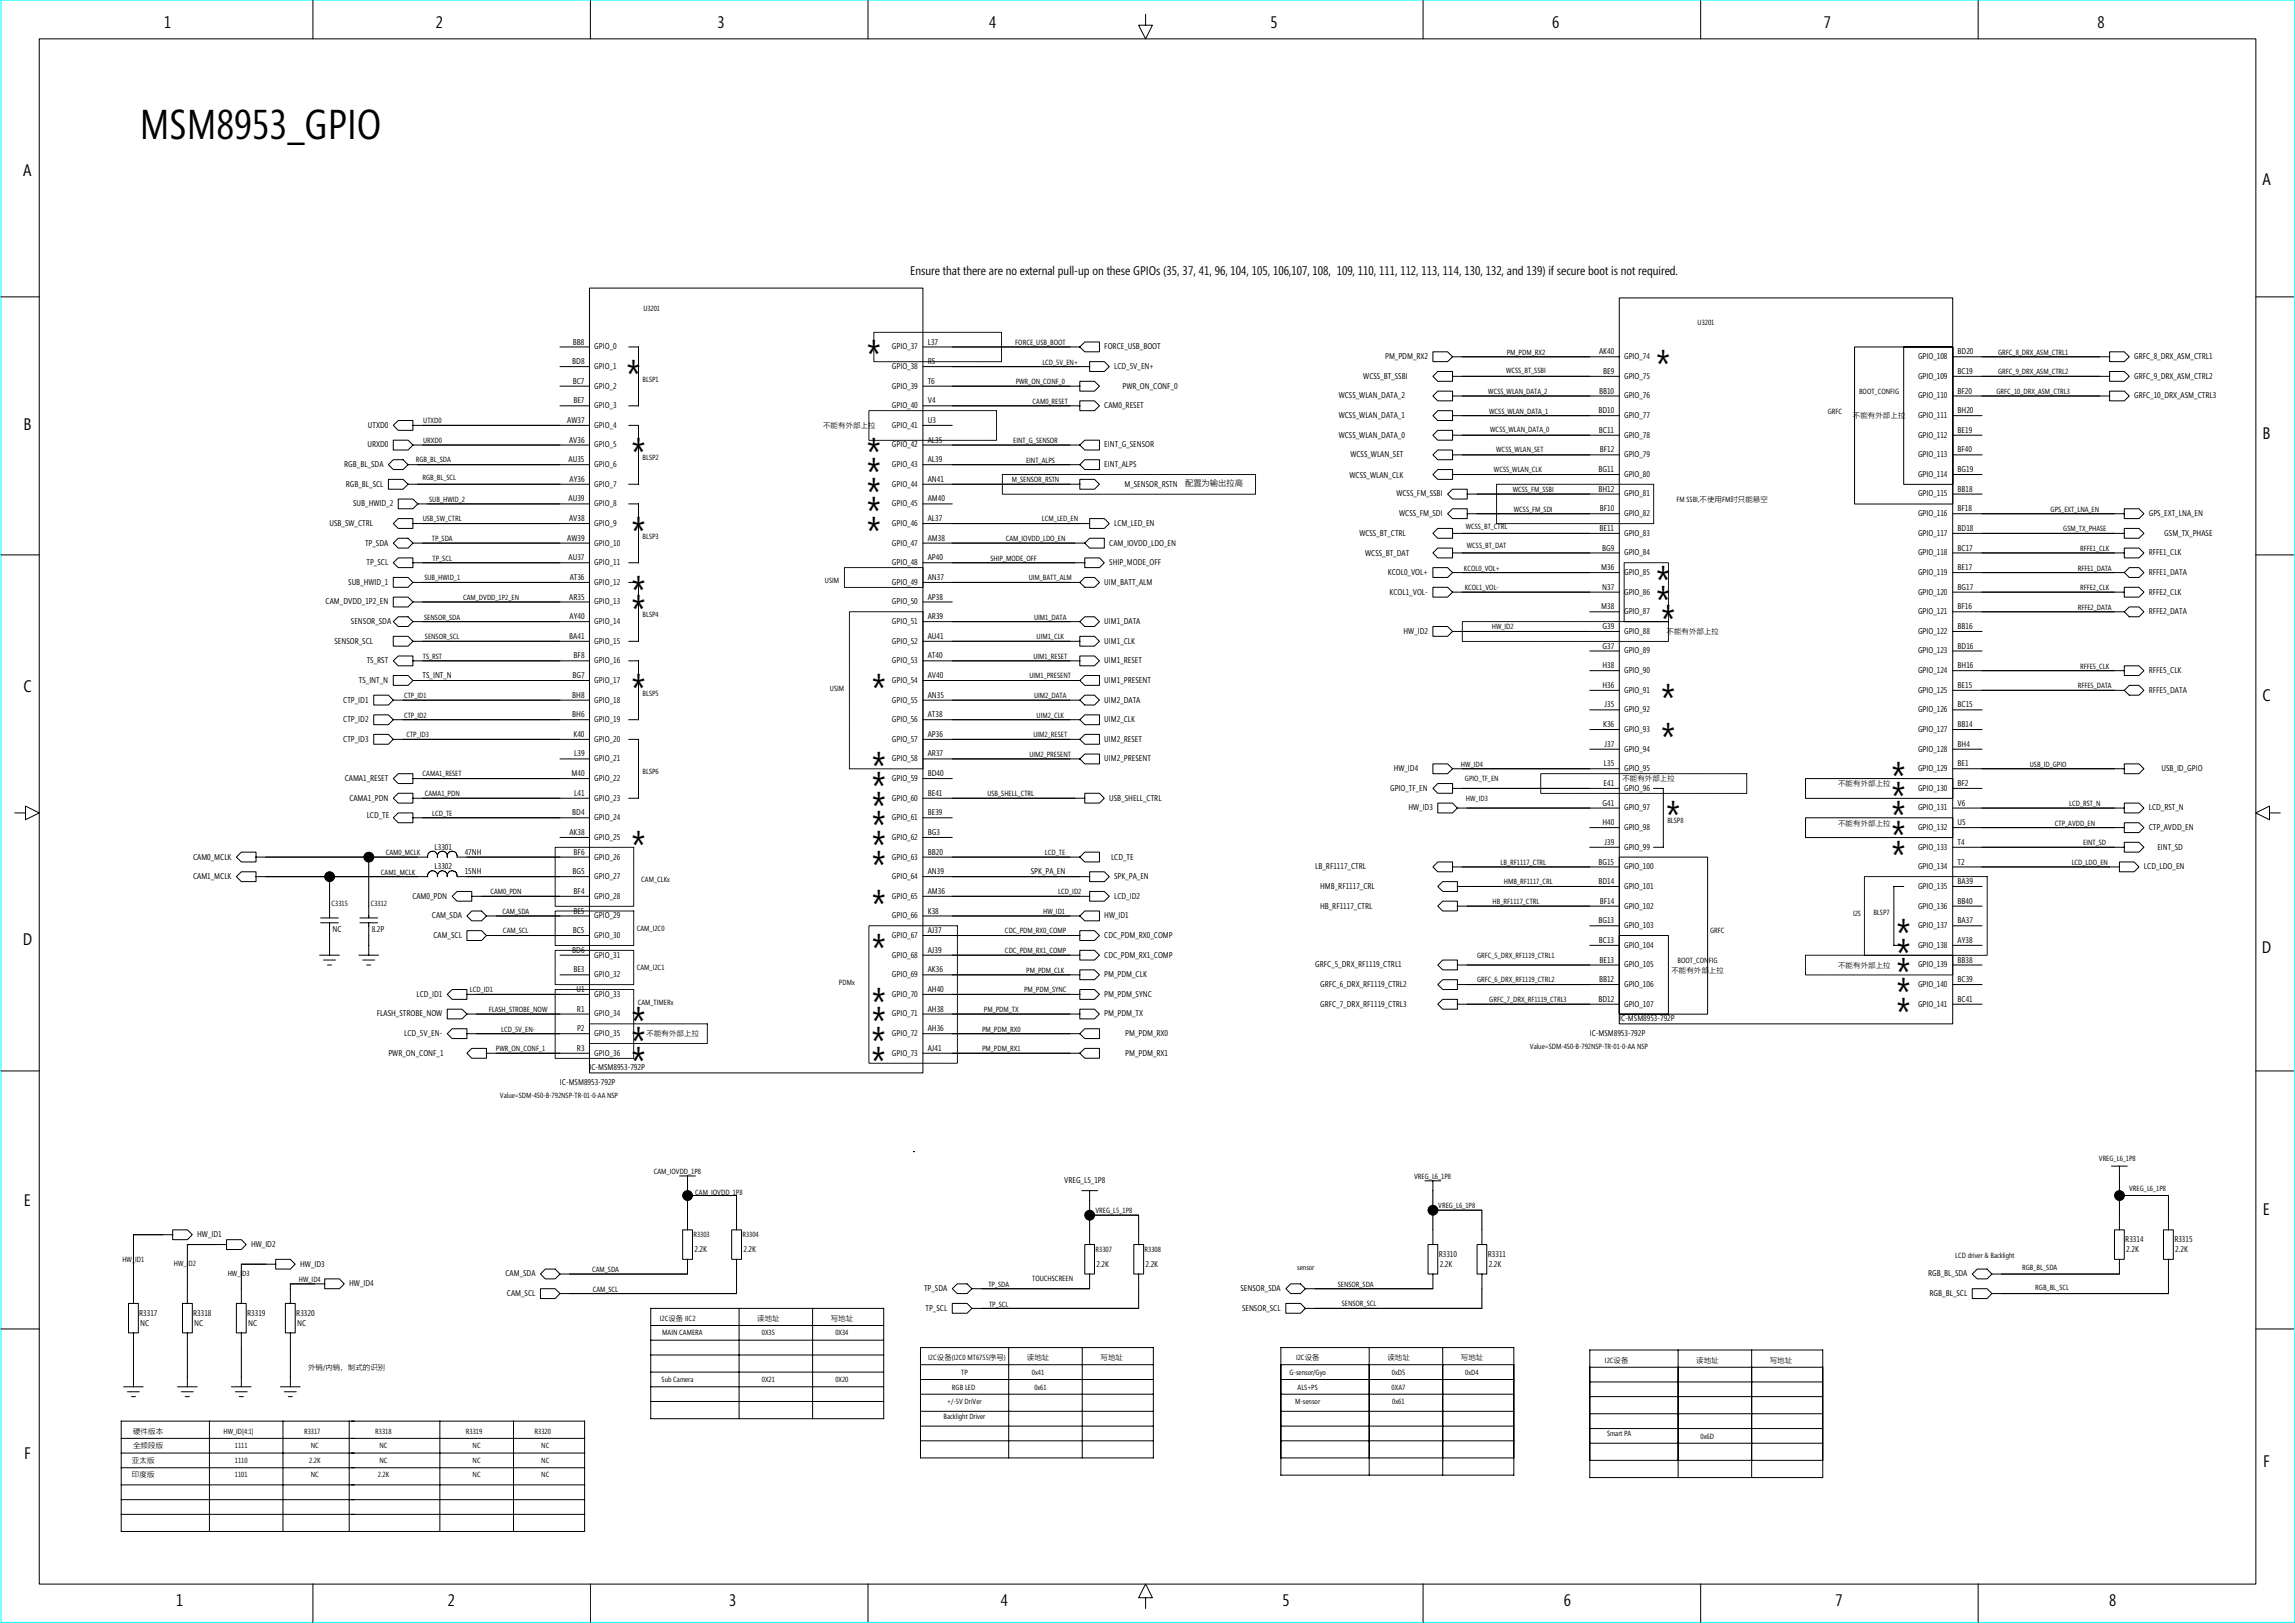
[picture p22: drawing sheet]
<svg xmlns="http://www.w3.org/2000/svg" width="420mm" height="297mm" viewBox="0 0 420 297" stroke-linecap="round" stroke-linejoin="round" font-family="sans-serif">
<defs><g id="words">
<g font-size="7.6">
<text x="25.6" y="25.4">MSM8953_GPIO</text>
<text x="114.6" y="71.2">*</text>
<text x="158.6" y="67.6">*</text>
<text x="303.1" y="69.4">*</text>
<text x="115.5" y="85.6">*</text>
<text x="158.6" y="85.6">*</text>
<text x="158.6" y="89.2">*</text>
<text x="158.6" y="92.7">*</text>
<text x="115.5" y="99.9">*</text>
<text x="158.6" y="96.3">*</text>
<text x="158.6" y="99.9">*</text>
<text x="115.5" y="110.7">*</text>
<text x="303.1" y="112.5">*</text>
<text x="303.1" y="108.9">*</text>
<text x="115.5" y="114.3">*</text>
<text x="304" y="116.1">*</text>
<text x="115.5" y="128.7">*</text>
<text x="159.5" y="128.7">*</text>
<text x="304" y="130.5">*</text>
<text x="304" y="137.6">*</text>
<text x="159.5" y="143">*</text>
<text x="159.5" y="146.6">*</text>
<text x="346.2" y="144.8">*</text>
<text x="346.2" y="148.4">*</text>
<text x="159.5" y="150.2">*</text>
<text x="159.5" y="153.8">*</text>
<text x="304.9" y="152">*</text>
<text x="346.2" y="152">*</text>
<text x="346.2" y="155.6">*</text>
<text x="115.5" y="157.4">*</text>
<text x="159.5" y="157.4">*</text>
<text x="159.5" y="161">*</text>
<text x="346.2" y="159.2">*</text>
<text x="159.5" y="168.1">*</text>
<text x="347.1" y="173.5">*</text>
<text x="159.5" y="176.2">*</text>
<text x="347.1" y="177.1">*</text>
<text x="347.1" y="180.7">*</text>
<text x="347.1" y="184.3">*</text>
<text x="115.5" y="189.7">*</text>
<text x="159.5" y="186.1">*</text>
<text x="159.5" y="189.7">*</text>
<text x="347.1" y="187.9">*</text>
<text x="115.5" y="193.3">*</text>
<text x="115.5" y="196.9">*</text>
<text x="159.5" y="193.3">*</text>
<text x="159.5" y="196.9">*</text>
</g>
<g font-size="3.1">
<text x="30.1" y="5.2">1</text>
<text x="79.8" y="5.2">2</text>
<text x="131.4" y="5.2">3</text>
<text x="181.1" y="5.2">4</text>
<text x="232.6" y="5.2">5</text>
<text x="284.1" y="5.2">6</text>
<text x="333.9" y="5.2">7</text>
<text x="384" y="5.2">8</text>
<text x="4.3" y="32.3">A</text>
<text x="414.2" y="33.9">A</text>
<text x="4.3" y="78.8">B</text>
<text x="414.2" y="80.4">B</text>
<text x="4.3" y="126.7">C</text>
<text x="414.2" y="128.4">C</text>
<text x="4.2" y="172.9">D</text>
<text x="414.1" y="174.5">D</text>
<text x="4.4" y="220.8">E</text>
<text x="414.3" y="222.4">E</text>
<text x="4.4" y="267">F</text>
<text x="414.3" y="268.6">F</text>
<text x="32.2" y="293.9">1</text>
<text x="82" y="293.9">2</text>
<text x="133.5" y="293.9">3</text>
<text x="183.2" y="293.9">4</text>
<text x="234.8" y="293.9">5</text>
<text x="286.3" y="293.9">6</text>
<text x="336" y="293.9">7</text>
<text x="386.1" y="293.9">8</text>
</g>
<text font-size="2.3" x="166.6" y="50.3">Ensure that there are no external pull-up on these GPIOs (35, 37, 41, 96, 104, 105, 106,107, 108, 109, 110, 111, 112, 113, 114, 130, 132, and 139) if secure boot is not required.</text>
<g font-size="1.5">
<text x="104.9" y="63.1">BB8</text>
<text x="108.8" y="63.9">GPIO_0</text>
<text x="163.3" y="63.9">GPIO_37</text>
<text x="169.9" y="63.1">L37</text>
<text x="202.2" y="63.9">FORCE_USB_BOOT</text>
<text x="253.6" y="65.7">PM_PDM_RX2</text>
<text x="292.7" y="64.9">AK40</text>
<text x="297.3" y="65.7">GPIO_74</text>
<text x="351.1" y="65.7">GPIO_108</text>
<text x="358.4" y="64.9">BD20</text>
<text x="390.7" y="65.7">GRFC_8_DRX_ASM_CTRL1</text>
<text x="104.8" y="66.7">BD8</text>
<text x="104.9" y="70.2">BC7</text>
<text x="108.8" y="71.1">GPIO_2</text>
<text x="108.8" y="67.5">GPIO_1</text>
<text x="163.3" y="71.1">GPIO_39</text>
<text x="163.3" y="67.5">GPIO_38</text>
<text x="169.9" y="70.2">T6</text>
<text x="169.9" y="66.7">R5</text>
<text x="204" y="67.5">LCD_5V_EN+</text>
<text x="205.5" y="71.1">PWR_ON_CONF_0</text>
<text x="249.6" y="69.3">WCSS_BT_SSBI</text>
<text x="293.5" y="68.4">BE9</text>
<text x="297.3" y="69.3">GPIO_75</text>
<text x="351.1" y="69.3">GPIO_109</text>
<text x="358.4" y="68.4">BC19</text>
<text x="390.7" y="69.3">GRFC_9_DRX_ASM_CTRL2</text>
<text x="103.9" y="77.4">AW37</text>
<text x="105" y="73.8">BE7</text>
<text x="108.8" y="74.7">GPIO_3</text>
<text x="163.3" y="74.7">GPIO_40</text>
<text x="169.9" y="77.4">U3</text>
<text x="169.9" y="73.8">V4</text>
<text x="202.2" y="74.7">CAM0_RESET</text>
<text x="245.1" y="76.5">WCSS_WLAN_DATA_1</text>
<text x="245.1" y="72.9">WCSS_WLAN_DATA_2</text>
<text x="292.6" y="75.6">BD10</text>
<text x="292.7" y="72">BB10</text>
<text x="297.3" y="76.5">GPIO_77</text>
<text x="297.3" y="72.9">GPIO_76</text>
<text x="351.1" y="76.5">GPIO_111</text>
<text x="351.1" y="72.9">GPIO_110</text>
<text x="358.4" y="72">BF20</text>
<text x="358.4" y="75.6">BH20</text>
<text x="390.7" y="72.9">GRFC_10_DRX_ASM_CTRL3</text>
<text x="67.3" y="81.9">URXD0</text>
<text x="67.4" y="78.3">UTXD0</text>
<text x="104.2" y="81">AV36</text>
<text x="108.8" y="78.3">GPIO_4</text>
<text x="108.8" y="81.9">GPIO_5</text>
<text x="163.3" y="81.9">GPIO_42</text>
<text x="163.3" y="78.3">GPIO_41</text>
<text x="169.9" y="81">AL35</text>
<text x="202.2" y="81.9">EINT_G_SENSOR</text>
<text x="245.1" y="80.1">WCSS_WLAN_DATA_0</text>
<text x="247.2" y="83.7">WCSS_WLAN_SET</text>
<text x="292.7" y="79.2">BC11</text>
<text x="292.9" y="82.8">BF12</text>
<text x="297.3" y="83.7">GPIO_79</text>
<text x="297.3" y="80.1">GPIO_78</text>
<text x="351.1" y="83.7">GPIO_113</text>
<text x="351.1" y="80.1">GPIO_112</text>
<text x="358.4" y="79.2">BE19</text>
<text x="358.4" y="82.8">BF40</text>
<text x="63" y="85.5">RGB_BL_SDA</text>
<text x="63.3" y="89.1">RGB_BL_SCL</text>
<text x="104.1" y="84.6">AU35</text>
<text x="104.3" y="88.2">AY36</text>
<text x="108.8" y="89.1">GPIO_7</text>
<text x="108.8" y="85.5">GPIO_6</text>
<text x="163.3" y="85.5">GPIO_43</text>
<text x="163.3" y="89.1">GPIO_44</text>
<text x="169.9" y="88.2">AN41</text>
<text x="169.9" y="84.6">AL39</text>
<text x="202.2" y="85.5">EINT_ALPS</text>
<text x="205.9" y="89.1">M_SENSOR_RSTN</text>
<text x="216.9" y="88.9">配置为输出拉高</text>
<text x="247.1" y="87.5">WCSS_WLAN_CLK</text>
<text x="292.6" y="90">BH12</text>
<text x="292.6" y="86.4">BG11</text>
<text x="297.3" y="87.3">GPIO_80</text>
<text x="351.1" y="87.3">GPIO_114</text>
<text x="358.4" y="86.4">BG19</text>
<text x="358.4" y="90">BB18</text>
<text x="64.7" y="92.7">SUB_HWID_2</text>
<text x="104.1" y="91.8">AU39</text>
<text x="104.2" y="95.4">AV38</text>
<text x="108.8" y="92.7">GPIO_8</text>
<text x="163.3" y="92.7">GPIO_45</text>
<text x="169.9" y="95.4">AL37</text>
<text x="169.9" y="91.8">AM40</text>
<text x="255.7" y="90.9">WCSS_FM_SSBI</text>
<text x="256.2" y="94.5">WCSS_FM_SDI</text>
<text x="292.9" y="93.6">BF10</text>
<text x="297.3" y="94.5">GPIO_82</text>
<text x="297.3" y="90.9">GPIO_81</text>
<text x="351.1" y="94.5">GPIO_116</text>
<text x="351.1" y="90.9">GPIO_115</text>
<text x="358.4" y="93.6">BF18</text>
<text x="393.4" y="94.5">GPS_EXT_LNA_EN</text>
<text x="60.3" y="96.3">USB_SW_CTRL</text>
<text x="66.8" y="99.8">TP_SDA</text>
<text x="103.9" y="99">AW39</text>
<text x="108.8" y="99.8">GPIO_10</text>
<text x="108.8" y="96.3">GPIO_9</text>
<text x="163.3" y="99.8">GPIO_47</text>
<text x="163.3" y="96.3">GPIO_46</text>
<text x="169.9" y="99">AM38</text>
<text x="203.1" y="99.8">CAM_IOVDD_LDO_EN</text>
<text x="204" y="96.3">LCM_LED_EN</text>
<text x="248.9" y="98.1">WCSS_BT_CTRL</text>
<text x="249.9" y="101.8">WCSS_BT_DAT</text>
<text x="292.8" y="97.2">BE11</text>
<text x="293.3" y="100.8">BG9</text>
<text x="297.3" y="101.6">GPIO_84</text>
<text x="297.3" y="98.1">GPIO_83</text>
<text x="351.1" y="101.6">GPIO_118</text>
<text x="351.1" y="98.1">GPIO_117</text>
<text x="358.4" y="97.2">BD18</text>
<text x="358.4" y="100.8">BC17</text>
<text x="393.4" y="101.6">RFFE1_CLK</text>
<text x="396.2" y="98.1">GSM_TX_PHASE</text>
<text x="63.8" y="107">SUB_HWID_1</text>
<text x="67.1" y="103.4">TP_SCL</text>
<text x="104.1" y="102.6">AU37</text>
<text x="104.3" y="106.2">AT36</text>
<text x="108.8" y="103.4">GPIO_11</text>
<text x="108.8" y="107">GPIO_12</text>
<text x="163.3" y="107">GPIO_49</text>
<text x="163.3" y="103.4">GPIO_48</text>
<text x="169.9" y="106.2">AN37</text>
<text x="169.9" y="102.6">AP40</text>
<text x="202.2" y="107">UIM_BATT_ALM</text>
<text x="203.1" y="103.4">SHIP_MODE_OFF</text>
<text x="254.1" y="105.2">KCOL0_VOL+</text>
<text x="293.1" y="104.4">M36</text>
<text x="293.3" y="107.9">N37</text>
<text x="297.3" y="105.2">GPIO_85</text>
<text x="351.1" y="105.2">GPIO_119</text>
<text x="358.4" y="104.4">BE17</text>
<text x="358.4" y="107.9">BG17</text>
<text x="393.4" y="105.2">RFFE1_DATA</text>
<text x="59.6" y="110.6">CAM_DVDD_1P2_EN</text>
<text x="104.2" y="109.7">AR35</text>
<text x="104.3" y="113.3">AY40</text>
<text x="108.8" y="110.6">GPIO_13</text>
<text x="163.3" y="110.6">GPIO_50</text>
<text x="169.9" y="109.7">AP38</text>
<text x="169.9" y="113.3">AR39</text>
<text x="254.4" y="108.8">KCOL1_VOL-</text>
<text x="293.1" y="111.5">M38</text>
<text x="297.3" y="112.4">GPIO_87</text>
<text x="297.3" y="108.8">GPIO_86</text>
<text x="351.1" y="112.4">GPIO_121</text>
<text x="351.1" y="108.8">GPIO_120</text>
<text x="358.4" y="111.5">BF16</text>
<text x="393.4" y="112.4">RFFE2_DATA</text>
<text x="393.4" y="108.8">RFFE2_CLK</text>
<text x="61.2" y="117.8">SENSOR_SCL</text>
<text x="64.3" y="114.2">SENSOR_SDA</text>
<text x="104.2" y="116.9">BA41</text>
<text x="108.8" y="114.2">GPIO_14</text>
<text x="108.8" y="117.8">GPIO_15</text>
<text x="163.3" y="117.8">GPIO_52</text>
<text x="163.3" y="114.2">GPIO_51</text>
<text x="169.9" y="116.9">AU41</text>
<text x="202.2" y="117.8">UIM1_CLK</text>
<text x="202.2" y="114.2">UIM1_DATA</text>
<text x="257" y="116">HW_ID2</text>
<text x="293.4" y="115.1">G39</text>
<text x="293.4" y="118.7">G37</text>
<text x="297.3" y="119.6">GPIO_89</text>
<text x="297.3" y="116">GPIO_88</text>
<text x="351.1" y="119.6">GPIO_123</text>
<text x="351.1" y="116">GPIO_122</text>
<text x="358.4" y="115.1">BB16</text>
<text x="358.4" y="118.7">BD16</text>
<text x="65.7" y="125">TS_INT_N</text>
<text x="67.2" y="121.4">TS_RST</text>
<text x="77.4" y="124.1">TS_INT_N</text>
<text x="104.8" y="124.1">BG7</text>
<text x="105" y="120.5">BF8</text>
<text x="108.8" y="125">GPIO_17</text>
<text x="108.8" y="121.4">GPIO_16</text>
<text x="163.3" y="125">GPIO_54</text>
<text x="163.3" y="121.4">GPIO_53</text>
<text x="169.9" y="124.1">AV40</text>
<text x="169.9" y="120.5">AT40</text>
<text x="202.2" y="121.4">UIM1_RESET</text>
<text x="202.2" y="125">UIM1_PRESENT</text>
<text x="293.4" y="122.3">H38</text>
<text x="293.4" y="125.9">H36</text>
<text x="297.3" y="123.2">GPIO_90</text>
<text x="351.1" y="123.2">GPIO_124</text>
<text x="358.4" y="122.3">BH16</text>
<text x="358.4" y="125.9">BE15</text>
<text x="393.4" y="123.2">RFFE5_CLK</text>
<text x="62.9" y="128.6">CTP_ID1</text>
<text x="104.8" y="131.3">BH6</text>
<text x="104.8" y="127.7">BH8</text>
<text x="108.8" y="128.6">GPIO_18</text>
<text x="163.3" y="128.6">GPIO_55</text>
<text x="169.9" y="127.7">AN35</text>
<text x="169.9" y="131.3">AT38</text>
<text x="202.2" y="128.6">UIM2_DATA</text>
<text x="293.8" y="129.5">J35</text>
<text x="297.3" y="130.4">GPIO_92</text>
<text x="297.3" y="126.8">GPIO_91</text>
<text x="351.1" y="130.4">GPIO_126</text>
<text x="351.1" y="126.8">GPIO_125</text>
<text x="358.4" y="129.5">BC15</text>
<text x="393.4" y="126.8">RFFE5_DATA</text>
<text x="62.9" y="132.2">CTP_ID2</text>
<text x="62.9" y="135.8">CTP_ID3</text>
<text x="105" y="134.9">K40</text>
<text x="108.8" y="135.8">GPIO_20</text>
<text x="108.8" y="132.2">GPIO_19</text>
<text x="163.3" y="135.8">GPIO_57</text>
<text x="163.3" y="132.2">GPIO_56</text>
<text x="169.9" y="134.9">AP36</text>
<text x="202.2" y="135.8">UIM2_RESET</text>
<text x="202.2" y="132.2">UIM2_CLK</text>
<text x="293.5" y="133.1">K36</text>
<text x="293.8" y="136.7">J37</text>
<text x="297.3" y="137.6">GPIO_94</text>
<text x="297.3" y="134">GPIO_93</text>
<text x="351.1" y="137.6">GPIO_128</text>
<text x="351.1" y="134">GPIO_127</text>
<text x="358.4" y="133.1">BB14</text>
<text x="358.4" y="136.7">BH4</text>
<text x="63.1" y="142.9">CAMA1_RESET</text>
<text x="104.6" y="142">M40</text>
<text x="105.1" y="138.5">L39</text>
<text x="108.8" y="142.9">GPIO_22</text>
<text x="108.8" y="139.3">GPIO_21</text>
<text x="163.3" y="142.9">GPIO_59</text>
<text x="163.3" y="139.3">GPIO_58</text>
<text x="169.9" y="142">BD40</text>
<text x="169.9" y="138.5">AR37</text>
<text x="202.2" y="139.3">UIM2_PRESENT</text>
<text x="255.2" y="141.1">HW_ID4</text>
<text x="293.6" y="143.8">E41</text>
<text x="293.6" y="140.3">L35</text>
<text x="297.3" y="141.1">GPIO_95</text>
<text x="351.1" y="141.1">GPIO_129</text>
<text x="358.4" y="140.3">BE1</text>
<text x="358.4" y="143.8">BF2</text>
<text x="395.7" y="141.1">USB_ID_GPIO</text>
<text x="64" y="146.5">CAMA1_PDN</text>
<text x="67.1" y="149.8">LCD_TE</text>
<text x="104.8" y="149.2">BD4</text>
<text x="105.1" y="145.6">L41</text>
<text x="108.8" y="146.5">GPIO_23</text>
<text x="163.3" y="146.5">GPIO_60</text>
<text x="169.9" y="149.2">BE39</text>
<text x="169.9" y="145.6">BE41</text>
<text x="203.1" y="146.5">USB_SHELL_CTRL</text>
<text x="254.5" y="144.7">GPIO_TF_EN</text>
<text x="257.8" y="148.3">HW_ID3</text>
<text x="293.4" y="147.4">G41</text>
<text x="297.3" y="148.3">GPIO_97</text>
<text x="297.3" y="144.7">GPIO_96</text>
<text x="351.1" y="148.3">GPIO_131</text>
<text x="351.1" y="144.7">GPIO_130</text>
<text x="358.4" y="147.4">V6</text>
<text x="393.4" y="148.3">LCD_RST_N</text>
<text x="79.6" y="155.5">L3301</text>
<text x="104.2" y="152.8">AK38</text>
<text x="108.8" y="153.7">GPIO_25</text>
<text x="108.8" y="150.1">GPIO_24</text>
<text x="163.3" y="153.7">GPIO_62</text>
<text x="163.3" y="150.1">GPIO_61</text>
<text x="169.9" y="152.8">BG3</text>
<text x="293.4" y="151">H40</text>
<text x="293.8" y="154.6">J39</text>
<text x="297.3" y="155.5">GPIO_99</text>
<text x="297.3" y="151.9">GPIO_98</text>
<text x="351.1" y="155.5">GPIO_133</text>
<text x="351.1" y="151.9">GPIO_132</text>
<text x="358.4" y="151">U5</text>
<text x="358.4" y="154.6">T4</text>
<text x="393.4" y="151.9">CTP_AVDD_EN</text>
<text x="395" y="155.5">EINT_SD</text>
<text x="35.3" y="157.3">CAM0_MCLK</text>
<text x="35.3" y="160.9">CAM1_MCLK</text>
<text x="79.6" y="159.1">L3302</text>
<text x="85.1" y="160">15NH</text>
<text x="85.1" y="156.4">47NH</text>
<text x="104.8" y="160">BG5</text>
<text x="105" y="156.4">BF6</text>
<text x="108.8" y="157.3">GPIO_26</text>
<text x="108.8" y="160.9">GPIO_27</text>
<text x="163.3" y="160.9">GPIO_64</text>
<text x="163.3" y="157.3">GPIO_63</text>
<text x="169.9" y="156.4">BB20</text>
<text x="169.9" y="160">AN39</text>
<text x="188.7" y="160">SPK_PA_EN</text>
<text x="203.4" y="157.3">LCD_TE</text>
<text x="204" y="160.9">SPK_PA_EN</text>
<text x="240.8" y="159.1">LB_RF1117_CTRL</text>
<text x="292.6" y="161.8">BD14</text>
<text x="292.6" y="158.2">BG15</text>
<text x="297.3" y="159.1">GPIO_100</text>
<text x="351.1" y="159.1">GPIO_134</text>
<text x="358.4" y="158.2">T2</text>
<text x="358.4" y="161.8">BA39</text>
<text x="392.5" y="159.1">LCD_LDO_EN</text>
<text x="75.5" y="164.5">CAM0_PDN</text>
<text x="105" y="167.2">BE5</text>
<text x="105" y="163.6">BF4</text>
<text x="108.8" y="164.5">GPIO_28</text>
<text x="163.3" y="164.5">GPIO_65</text>
<text x="169.9" y="163.6">AM36</text>
<text x="169.9" y="167.2">K38</text>
<text x="204" y="164.5">LCD_ID2</text>
<text x="241.7" y="162.7">HMB_RF1117_CRL</text>
<text x="241.7" y="166.3">HB_RF1117_CTRL</text>
<text x="292.9" y="165.4">BF14</text>
<text x="297.3" y="166.3">GPIO_102</text>
<text x="297.3" y="162.7">GPIO_101</text>
<text x="351.1" y="166.3">GPIO_136</text>
<text x="351.1" y="162.7">GPIO_135</text>
<text x="358.4" y="165.4">BB40</text>
<text x="60.9" y="170.6">NC</text>
<text x="68.1" y="170.6">8.2P</text>
<text x="79.1" y="168.1">CAM_SDA</text>
<text x="79.3" y="171.7">CAM_SCL</text>
<text x="104.9" y="170.8">BC5</text>
<text x="108.8" y="171.7">GPIO_30</text>
<text x="108.8" y="168.1">GPIO_29</text>
<text x="163.3" y="171.7">GPIO_67</text>
<text x="163.3" y="168.1">GPIO_66</text>
<text x="169.9" y="170.8">AJ37</text>
<text x="202.2" y="171.7">CDC_PDM_RX0_COMP</text>
<text x="202.2" y="168.1">HW_ID1</text>
<text x="292.6" y="169">BG13</text>
<text x="292.7" y="172.6">BC13</text>
<text x="297.3" y="173.5">GPIO_104</text>
<text x="297.3" y="169.9">GPIO_103</text>
<text x="351.1" y="173.5">GPIO_138</text>
<text x="351.1" y="169.9">GPIO_137</text>
<text x="358.4" y="169">BA37</text>
<text x="358.4" y="172.6">AY38</text>
<text x="104.8" y="174.4">BD6</text>
<text x="105" y="178">BE3</text>
<text x="108.8" y="178.9">GPIO_32</text>
<text x="108.8" y="175.3">GPIO_31</text>
<text x="163.3" y="178.9">GPIO_69</text>
<text x="163.3" y="175.3">GPIO_68</text>
<text x="169.9" y="178">AK36</text>
<text x="169.9" y="174.4">AJ39</text>
<text x="202.2" y="175.3">CDC_PDM_RX1_COMP</text>
<text x="202.2" y="178.9">PM_PDM_CLK</text>
<text x="240.8" y="177.1">GRFC_5_DRX_RF1119_CTRL1</text>
<text x="292.7" y="179.7">BB12</text>
<text x="292.8" y="176.2">BE13</text>
<text x="297.3" y="177.1">GPIO_105</text>
<text x="351.1" y="177.1">GPIO_139</text>
<text x="358.4" y="176.2">BB38</text>
<text x="358.4" y="179.7">BC39</text>
<text x="76.3" y="182.4">LCD_ID1</text>
<text x="105.5" y="181.5">U1</text>
<text x="105.6" y="185.1">R1</text>
<text x="108.8" y="182.4">GPIO_33</text>
<text x="163.3" y="182.4">GPIO_70</text>
<text x="169.9" y="185.1">AH38</text>
<text x="169.9" y="181.5">AH40</text>
<text x="202.2" y="182.4">PM_PDM_SYNC</text>
<text x="241.7" y="184.2">GRFC_7_DRX_RF1119_CTRL3</text>
<text x="241.7" y="180.6">GRFC_6_DRX_RF1119_CTRL2</text>
<text x="292.6" y="183.3">BD12</text>
<text x="297.3" y="184.2">GPIO_107</text>
<text x="297.3" y="180.6">GPIO_106</text>
<text x="351.1" y="184.2">GPIO_141</text>
<text x="351.1" y="180.6">GPIO_140</text>
<text x="358.4" y="183.3">BC41</text>
<text x="69" y="186">FLASH_STROBE_NOW</text>
<text x="74" y="189.6">LCD_5V_EN-</text>
<text x="105.7" y="188.7">P2</text>
<text x="108.8" y="189.6">GPIO_35</text>
<text x="108.8" y="186">GPIO_34</text>
<text x="163.3" y="186">GPIO_71</text>
<text x="163.3" y="189.6">GPIO_72</text>
<text x="169.9" y="188.7">AH36</text>
<text x="202.2" y="186">PM_PDM_TX</text>
<text x="206" y="189.6">PM_PDM_RX0</text>
<text x="291.1" y="189.6">IC-MSM8953-792P</text>
<text x="296.4" y="186.9">IC-MSM8953-792P</text>
<text x="71.1" y="193.2">PWR_ON_CONF_1</text>
<text x="105.6" y="192.3">R3</text>
<text x="107.9" y="195.9">IC-MSM8953-792P</text>
<text x="108.8" y="193.2">GPIO_36</text>
<text x="163.3" y="193.2">GPIO_73</text>
<text x="169.9" y="192.3">AJ41</text>
<text x="206" y="193.2">PM_PDM_RX1</text>
<text x="102.5" y="198.6">IC-MSM8953-792P</text>
<text x="194.8" y="216.6">VREG_L5_1P8</text>
<text x="36.1" y="226.4">HW_ID1</text>
<text x="389.1" y="227.3">R3314</text>
<text x="398.1" y="227.3">R3315</text>
<text x="46" y="228.2">HW_ID2</text>
<text x="55" y="231.8">HW_ID3</text>
<text x="92.5" y="233.6">CAM_SDA</text>
<text x="127.1" y="229.1">2.2K</text>
<text x="136.1" y="229.1">2.2K</text>
<text x="200.7" y="231.8">2.2K</text>
<text x="209.7" y="231.8">2.2K</text>
<text x="263.4" y="230">R3310</text>
<text x="263.6" y="231.8">2.2K</text>
<text x="272.4" y="230">R3311</text>
<text x="272.6" y="231.8">2.2K</text>
<text x="353" y="233.6">RGB_BL_SDA</text>
<text x="389.3" y="229.1">2.2K</text>
<text x="398.2" y="229.1">2.2K</text>
<text x="63.9" y="235.4">HW_ID4</text>
<text x="92.8" y="237.2">CAM_SCL</text>
<text x="169.2" y="236.3">TP_SDA</text>
<text x="169.4" y="239.9">TP_SCL</text>
<text x="227.1" y="236.3">SENSOR_SDA</text>
<text x="227.4" y="239.9">SENSOR_SCL</text>
<text x="353.3" y="237.2">RGB_BL_SCL</text>
<text x="25.5" y="240.8">R3317</text>
<text x="25.7" y="242.6">NC</text>
<text x="35.4" y="240.8">R3318</text>
<text x="35.5" y="242.6">NC</text>
<text x="45.3" y="240.8">R3319</text>
<text x="45.4" y="242.6">NC</text>
<text x="54.2" y="240.8">R3320</text>
<text x="54.4" y="242.6">NC</text>
</g>
<g font-size="1.4">
<text x="117.8" y="56.8">U3201</text>
<text x="310.8" y="59.5">U3201</text>
<text x="185.9" y="63.1">FORCE_USB_BOOT</text>
<text x="275.9" y="64.9">PM_PDM_RX2</text>
<text x="365.8" y="64.9">GRFC_8_DRX_ASM_CTRL1</text>
<text x="117.6" y="69.9">BLSP1</text>
<text x="186" y="70.3">PWR_ON_CONF_0</text>
<text x="190.8" y="66.7">LCD_5V_EN+</text>
<text x="275.7" y="68.3">WCSS_BT_SSBI</text>
<text x="365.8" y="68.5">GRFC_9_DRX_ASM_CTRL2</text>
<text x="77.5" y="77.5">UTXD0</text>
<text x="189" y="73.9">CAM0_RESET</text>
<text x="272.5" y="72.1">WCSS_WLAN_DATA_2</text>
<text x="272.6" y="75.7">WCSS_WLAN_DATA_1</text>
<text x="334.6" y="75.7">GRFC</text>
<text x="339.2" y="76.6">不能有外部上拉</text>
<text x="340.3" y="72.1">BOOT_CONFIG</text>
<text x="365.5" y="72.1">GRFC_10_DRX_ASM_CTRL3</text>
<text x="77.5" y="81.1">URXD0</text>
<text x="150.7" y="78.4">不能有外部上拉</text>
<text x="185.5" y="81.1">EINT_G_SENSOR</text>
<text x="272.8" y="79.1">WCSS_WLAN_DATA_0</text>
<text x="273.9" y="82.7">WCSS_WLAN_SET</text>
<text x="76.1" y="84.5">RGB_BL_SDA</text>
<text x="77.3" y="87.9">RGB_BL_SCL</text>
<text x="117.6" y="84.2">BLSP2</text>
<text x="185.2" y="88.2">M_SENSOR_RSTN</text>
<text x="187.8" y="84.7">EINT_ALPS</text>
<text x="273.5" y="86.5">WCSS_WLAN_CLK</text>
<text x="77.4" y="95.4">USB_SW_CTRL</text>
<text x="78.6" y="91.8">SUB_HWID_2</text>
<text x="190.8" y="95.4">LCM_LED_EN</text>
<text x="276.9" y="90">WCSS_FM_SSBI</text>
<text x="277.1" y="93.6">WCSS_FM_SDI</text>
<text x="306.9" y="91.8">FM SSBI,不使用FM时只能悬空</text>
<text x="375.4" y="93.6">GPS_EXT_LNA_EN</text>
<text x="79.1" y="99">TP_SDA</text>
<text x="117.6" y="98.6">BLSP3</text>
<text x="184.1" y="99">CAM_IOVDD_LDO_EN</text>
<text x="268.3" y="96.8">WCSS_BT_CTRL</text>
<text x="268.6" y="100.4">WCSS_BT_DAT</text>
<text x="377.7" y="97.2">GSM_TX_PHASE</text>
<text x="380.8" y="100.8">RFFE1_CLK</text>
<text x="77.7" y="106.2">SUB_HWID_1</text>
<text x="79.2" y="102.6">TP_SCL</text>
<text x="151" y="106.7">USIM</text>
<text x="181.3" y="102.6">SHIP_MODE_OFF</text>
<text x="188.3" y="106.2">UIM_BATT_ALM</text>
<text x="268" y="104.4">KCOL0_VOL+</text>
<text x="268.1" y="108">KCOL1_VOL-</text>
<text x="380.4" y="104.4">RFFE1_DATA</text>
<text x="380.8" y="108">RFFE2_CLK</text>
<text x="77.7" y="113.4">SENSOR_SDA</text>
<text x="84.8" y="109.8">CAM_DVDD_1P2_EN</text>
<text x="117.6" y="112.9">BLSP4</text>
<text x="189.3" y="113.4">UIM1_DATA</text>
<text x="380.4" y="111.6">RFFE2_DATA</text>
<text x="77.8" y="117">SENSOR_SCL</text>
<text x="189.8" y="117">UIM1_CLK</text>
<text x="273.1" y="115.2">HW_ID2</text>
<text x="305.1" y="116.1">不能有外部上拉</text>
<text x="77.4" y="120.6">TS_RST</text>
<text x="188.5" y="124.2">UIM1_PRESENT</text>
<text x="189.2" y="120.6">UIM1_RESET</text>
<text x="380.4" y="126">RFFE5_DATA</text>
<text x="380.8" y="122.4">RFFE5_CLK</text>
<text x="74" y="131.3">CTP_ID2</text>
<text x="74" y="127.8">CTP_ID1</text>
<text x="117.6" y="127.3">BLSP5</text>
<text x="151.9" y="126.4">USIM</text>
<text x="189.3" y="127.8">UIM2_DATA</text>
<text x="189.8" y="131.3">UIM2_CLK</text>
<text x="74.4" y="134.9">CTP_ID3</text>
<text x="189.2" y="134.9">UIM2_RESET</text>
<text x="77.4" y="142.1">CAMA1_RESET</text>
<text x="117.6" y="141.7">BLSP6</text>
<text x="188.5" y="138.5">UIM2_PRESENT</text>
<text x="267.5" y="140.3">HW_ID4</text>
<text x="268.2" y="143">GPIO_TF_EN</text>
<text x="297" y="143">不能有外部上拉</text>
<text x="336.5" y="143.9">不能有外部上拉</text>
<text x="371.6" y="140.3">USB_ID_GPIO</text>
<text x="77.8" y="145.7">CAMA1_PDN</text>
<text x="79.1" y="149.3">LCD_TE</text>
<text x="180.8" y="145.7">USB_SHELL_CTRL</text>
<text x="268.4" y="146.6">HW_ID3</text>
<text x="378.8" y="147.5">LCD_RST_N</text>
<text x="305.3" y="150.6">BLSP8</text>
<text x="336.5" y="151.1">不能有外部上拉</text>
<text x="376.2" y="151.1">CTP_AVDD_EN</text>
<text x="381.4" y="154.7">EINT_SD</text>
<text x="69.7" y="160.1">CAM1_MCLK</text>
<text x="70.6" y="156.5">CAM0_MCLK</text>
<text x="117.4" y="161.4">CAM_CLKx</text>
<text x="191.3" y="156.5">LCD_TE</text>
<text x="274.7" y="158.3">LB_RF1117_CTRL</text>
<text x="275.3" y="161.9">HMB_RF1117_CRL</text>
<text x="379.3" y="158.3">LCD_LDO_EN</text>
<text x="60.7" y="165.9">C3315</text>
<text x="67.9" y="165.9">C3312</text>
<text x="89.8" y="163.7">CAM0_PDN</text>
<text x="92" y="167.3">CAM_SDA</text>
<text x="191" y="167.3">HW_ID1</text>
<text x="193.7" y="163.7">LCD_ID2</text>
<text x="273.3" y="165.5">HB_RF1117_CTRL</text>
<text x="339.2" y="167.7">I2S</text>
<text x="343" y="167.5">BLSP7</text>
<text x="92.1" y="170.8">CAM_SCL</text>
<text x="116.6" y="170.4">CAM_I2C0</text>
<text x="184" y="170.8">CDC_PDM_RX0_COMP</text>
<text x="313.1" y="170.8">GRFC</text>
<text x="116.6" y="177.6">CAM_I2C1</text>
<text x="184" y="174.4">CDC_PDM_RX1_COMP</text>
<text x="187.9" y="178">PM_PDM_CLK</text>
<text x="270.4" y="175.3">GRFC_5_DRX_RF1119_CTRL1</text>
<text x="270.4" y="179.8">GRFC_6_DRX_RF1119_CTRL2</text>
<text x="306" y="178">不能有外部上拉</text>
<text x="307.1" y="176.2">BOOT_CONFIG</text>
<text x="336.5" y="177.1">不能有外部上拉</text>
<text x="86" y="181.6">LCD_ID1</text>
<text x="89.5" y="185.2">FLASH_STROBE_NOW</text>
<text x="116.8" y="183.9">CAM_TIMERx</text>
<text x="153.6" y="180.3">PDMx</text>
<text x="180.1" y="185.2">PM_PDM_TX</text>
<text x="187.5" y="181.6">PM_PDM_SYNC</text>
<text x="272.7" y="183.4">GRFC_7_DRX_RF1119_CTRL3</text>
<text x="91.7" y="188.8">LCD_5V_EN-</text>
<text x="118.4" y="189.7">不能有外部上拉</text>
<text x="179.8" y="188.8">PM_PDM_RX0</text>
<text x="90.8" y="192.4">PWR_ON_CONF_1</text>
<text x="179.8" y="192.4">PM_PDM_RX1</text>
<text x="280.1" y="192">Value=SDM-450-B-792NSP-TR-01-0-AA NSP</text>
<text x="91.5" y="201">Value=SDM-450-B-792NSP-TR-01-0-AA NSP</text>
<text x="119.7" y="214.8">CAM_IOVDD_1P8</text>
<text x="258.9" y="215.7">VREG_L6_1P8</text>
<text x="384.2" y="212.5">VREG_L6_1P8</text>
<text x="127.3" y="218.7">CAM_IOVDD_1P8</text>
<text x="263.3" y="221.1">VREG_L6_1P8</text>
<text x="389.8" y="217.9">VREG_L6_1P8</text>
<text x="126.9" y="226.4">R3303</text>
<text x="135.9" y="226.4">R3304</text>
<text x="200.5" y="222">VREG_L5_1P8</text>
<text x="22.4" y="231">HW_ID1</text>
<text x="31.8" y="231.7">HW_ID2</text>
<text x="41.7" y="233.5">HW_ID3</text>
<text x="108.4" y="232.9">CAM_SDA</text>
<text x="200.6" y="229.1">R3307</text>
<text x="209.5" y="229.1">R3308</text>
<text x="237.5" y="232.5">sensor</text>
<text x="357.9" y="230.2">LCD driver &amp; Backlight</text>
<text x="370.2" y="232.5">RGB_BL_SDA</text>
<text x="54.7" y="234.6">HW_ID4</text>
<text x="108.5" y="236.5">CAM_SCL</text>
<text x="180.9" y="235.6">TP_SDA</text>
<text x="181.1" y="239.2">TP_SCL</text>
<text x="189" y="234.5">TOUCHSCREEN</text>
<text x="244.9" y="235.6">SENSOR_SDA</text>
<text x="245.6" y="239.1">SENSOR_SCL</text>
<text x="372.6" y="236.1">RGB_BL_SCL</text>
<text x="120.8" y="241.8">I2C设备 IIC2</text>
<text x="121.3" y="244.4">MAIN CAMERA</text>
<text x="138.6" y="241.8">读地址</text>
<text x="139.5" y="244.4">0X35</text>
<text x="152.1" y="241.8">写地址</text>
<text x="152.9" y="244.4">0X34</text>
<text x="56.4" y="250.7">外销/内销，制式的识别</text>
<text x="169.9" y="248.9">I2C设备(I2C0 MT6755序号)</text>
<text x="176" y="251.6">TP</text>
<text x="188" y="249">读地址</text>
<text x="188.9" y="251.7">0x41</text>
<text x="201.5" y="248.9">写地址</text>
<text x="236.1" y="251.6">G-sensor/Gyo</text>
<text x="237.3" y="248.9">I2C设备</text>
<text x="254" y="249">读地址</text>
<text x="254.8" y="251.7">0xD5</text>
<text x="267.5" y="248.9">写地址</text>
<text x="268.3" y="251.7">0xD4</text>
<text x="293.8" y="249.4">I2C设备</text>
<text x="310.5" y="249.4">读地址</text>
<text x="324" y="249.4">写地址</text>
<text x="121.1" y="252.9">Sub Camera</text>
<text x="139.5" y="252.9">0X21</text>
<text x="152.9" y="252.9">0X20</text>
<text x="173.4" y="257">+/-5V DriVer</text>
<text x="174.3" y="254.3">RGB LED</text>
<text x="189.4" y="254.4">0x61</text>
<text x="237.1" y="257">M-sensor</text>
<text x="237.6" y="254.3">ALS+PS</text>
<text x="254.8" y="254.4">0XA7</text>
<text x="254.9" y="257">0x61</text>
<text x="24.4" y="262.4">硬件版本</text>
<text x="40.9" y="262.4">HW_ID[4:1]</text>
<text x="55.7" y="262.4">R3317</text>
<text x="68.7" y="262.4">R3318</text>
<text x="85.3" y="262.4">R3319</text>
<text x="97.9" y="262.4">R3320</text>
<text x="172.8" y="259.7">Backlight Driver</text>
<text x="294.2" y="262.9">Smart PA</text>
<text x="311.3" y="263.3">0x6D</text>
<text x="24.2" y="267.7">亚太版</text>
<text x="24.4" y="265">全频段版</text>
<text x="43" y="265">1111</text>
<text x="43" y="267.7">1110</text>
<text x="56.6" y="267.7">2.2K</text>
<text x="56.9" y="265">NC</text>
<text x="69.5" y="267.7">NC</text>
<text x="69.5" y="265">NC</text>
<text x="86.5" y="265">NC</text>
<text x="86.5" y="267.7">NC</text>
<text x="99.1" y="265">NC</text>
<text x="99.1" y="267.7">NC</text>
<text x="24.2" y="270.4">印度版</text>
<text x="43" y="270.4">1101</text>
<text x="56.9" y="270.4">NC</text>
<text x="69.2" y="270.4">2.2K</text>
<text x="86.5" y="270.4">NC</text>
<text x="99.1" y="270.4">NC</text>
</g>
</g></defs>
<path d="M.2 0h419.9v296.9h-419.9z" fill="none" stroke="#0ff" stroke-width=".18"/>
<g fill="none" stroke="#000" stroke-width=".18">
<path d="M7.2 7.1h405.8v282.8h-405.8zM57.3 .1v7M108.1 .1v7M158.9 .1v7M209.7 2.6v2h1.3l-1.3 2.5-1.2-2.5h1.2M260.5 .1v7M311.4 .1v7M362.2 .1v7M.2 54.3h7M107.9 52.7h61.1v143.7h-61.1zM296.4 54.5h61.1v132.9h-61.1zM413 54.3h7"/>
<path d="M72 77.9l.9-.9h2.7v1.8h-2.7zM75.6 77.9h32.3M102.5 74.3h5.4M102.5 70.7h5.4M102.5 67.1h5.4M102.5 63.5h5.4M115.1 77.9h1.8v10.7M115.1 63.5h1.8v10.8h-1.8M159.1 75.2h23.3v5.4h-23.3zM160 60.8h23.4v5.4h-23.4zM168.9 77.9h5.4M168.9 74.3h28.8"/>
<path d="M168.9 70.7h28.8M168.9 67.1h30.6M168.9 63.5h28.8M197.7 73.4h2.7l.9 .9-.9 .9h-2.7zM197.7 63.5l.9-.9h2.7v1.8h-2.7zM197.7 69.8h2.7l.9 .9-.9 .9h-2.7zM199.5 66.2h2.7l.9 .9-.9 .9h-2.7zM262.3 68.9l.9-.9h2.7v1.8h-2.7zM262.3 79.7l.9-.9h2.7v1.8h-2.7zM262.3 72.5l.9-.9h2.7v1.8h-2.7zM262.3 64.4h2.7l.9 .9-.9 .9h-2.7zM263.2 75.2h2.7v1.8h-2.7l-.9-.9z"/>
<path d="M265.9 65.3h30.6M265.9 68.9h30.6M265.9 72.5h30.6M265.9 79.7h30.6M265.9 76.1h30.6M339.5 63.5h18v28.7h-18zM348.5 63.5h9v25.1h-9zM357.5 65.3h28.7M357.5 68.9h28.7M357.5 72.5h28.7M357.5 79.7h5.4M357.5 76.1h5.4"/>
<path d="M386.2 64.4h2.7l.9 .9-.9 .9h-2.7zM386.2 68h2.7l.9 .9-.9 .9h-2.7zM386.2 71.6h2.7l.9 .9-.9 .9h-2.7zM71.1 87.7h2.7l.9 .9-.9 .9h-2.7zM72 80.6h2.7l.9 .8-.9 1h-2.7zM72 99.4l.9-.9h1.8l.9 .9-.9 .9h-1.8zM72 84.1h1.8l.9 .9-.9 .9h-1.8l-.9-.9zM72 95.8l.9-.9h2.7v1.8h-2.7zM72.9 91.3h2.7l.9 .9-.9 .9h-2.7zM74.7 88.6h33.2M74.7 85h33.2M75.6 99.4h32.3"/>
<path d="M75.6 95.8h32.3M75.6 81.4h32.3M76.5 92.2h31.4M115.1 92.2h1.8v10.8M115.1 88.6h1.8M168.9 99.4h29.7M168.9 95.8h30.6M168.9 92.2h5.4M168.9 88.6h28.8M168.9 81.4h28.8M168.9 85h28.8M197.7 81.4l.9-.8h2.7v1.8h-2.7z"/>
<path d="M197.7 85l.9-.9h2.7v1.8h-2.7zM197.7 87.7h2.7l.9 .9-.9 .9h-2.7zM198.6 99.4l.9-.9h2.7v1.8h-2.7zM199.5 94.9h2.7l.9 .9-.9 .9h-2.7zM262.3 83.2l.9-.8h2.7v1.7h-2.7zM263.2 85.9h2.7v1.8h-2.7l-.9-.9zM263.2 96.7h2.7v1.8h-2.7l-.9-.9zM265 90.4l.9-.9h2.7v1.8h-2.7zM265.9 86.8h30.6M265.9 83.2h30.6M265.9 97.6h30.6M265.9 93.1h2.7v1.8h-2.7l-.9-.9z"/>
<path d="M268.6 94h27.9M268.6 90.4h27.9M274 88.6h28.8v7.2h-28.8zM357.5 94h31.4M357.5 90.4h5.4M357.5 86.8h5.4M357.5 83.2h5.4M357.5 97.6h31.4M388.9 93.1h2.7l.9 .9-.9 .9h-2.7zM388.9 96.7h2.7l.9 .9-.9 .9h-2.7zM.2 101.6h7M72 103l.9-.9h2.7v1.8h-2.7z"/>
<path d="M72 113.8l.9-.9h1.8l.9 .9-.9 .9h-1.8zM72 116.5h2.7l.9 .9-.9 .9h-2.7zM72 105.7h2.7l.9 .9-.9 .9h-2.7zM72 109.3h2.7l.9 .9-.9 .9h-2.7zM75.6 117.4h32.3M75.6 113.8h32.3M75.6 110.2h32.3M75.6 106.6h32.3M75.6 103h32.3M115.1 117.4h1.8M115.1 106.6h1.8v10.8M115.1 103h1.8"/>
<path d="M154.6 103.9h14.4v3.6h-14.4zM155.5 112h13.5v28.7h-13.5zM168.9 117.4h28.8M168.9 113.8h28.8M168.9 110.2h5.4M168.9 106.6h28.8M168.9 103h29.7M197.7 106.6l.9-.9h1.8l.9 .9-.9 .9h-1.8zM197.7 116.5h2.7l.9 .9-.9 .9h-2.7zM197.7 113.8l.9-.9h1.8l.9 .9-.9 .9h-1.8zM198.6 102.1h2.7l.9 .9-.9 .9h-2.7zM262.3 107.5h2.7l.9 .9-.9 .9h-2.7z"/>
<path d="M262.3 103.9h2.7l.9 .9-.9 .9h-2.7zM262.3 101.2l.9-.9h2.7v1.8h-2.7zM262.3 114.7h2.7l.9 .9-.9 .9h-2.7zM265.9 108.4h30.6M265.9 104.8h30.6M265.9 115.6h30.6M265.9 101.2h30.6M267.7 113.8h37.7v3.6h-37.7zM291.1 119.1h5.4M291.1 112h5.4M297.3 103h8.1v10.8h-8.1zM357.5 108.4h31.4"/>
<path d="M357.5 104.8h31.4M357.5 119.1h5.4M357.5 115.6h5.4M357.5 112h31.4M357.5 101.2h31.4M388.9 112l.9-.9h1.8l.9 .9-.9 .9h-1.8zM388.9 107.5h2.7l.9 .9-.9 .9h-2.7zM388.9 100.3h2.7l.9 .9-.9 .9h-2.7zM389.8 103.9h1.8l.9 .9-.9 .9h-1.8l-.9-.9zM413 101.6h7M68.4 127.2h2.7l.9 .9-.9 .9h-2.7zM68.4 130.8h2.7l.9 .9-.9 .9h-2.7z"/>
<path d="M68.4 134.4h2.7l.9 .9-.9 .9h-2.7zM72 128.1h35.9M72 135.3h35.9M72 131.7h35.9M72 123.6h2.7l.9 .9-.9 .9h-2.7zM72 120.9l.9-.8h2.7v1.8h-2.7zM75.6 124.5h32.3M75.6 120.9h32.3M102.5 138.9h5.4M115.1 120.9h1.8v10.8h-1.8M115.1 135.3h1.8v10.8h-1.8M168.9 128.1h28.8"/>
<path d="M168.9 124.5h28.8M168.9 120.9h28.8M168.9 138.9h28.8M168.9 135.3h28.8M168.9 131.7h28.8M197.7 120.1h2.7l.9 .8-.9 1h-2.7zM197.7 128.1l.9-.9h1.8l.9 .9-.9 .9h-1.8zM197.7 138.9l.9-.9h2.7v1.8h-2.7zM197.7 135.3l.9-.9h2.7v1.8h-2.7zM197.7 131.7l.9-.9h2.7v1.8h-2.7zM198.6 123.6h2.7v1.8h-2.7l-.9-.9zM262.3 139.8h2.7l.9 .9-.9 .9h-2.7z"/>
<path d="M291.1 137.1h5.4M291.1 133.5h5.4M291.1 129.9h5.4M291.1 126.3h5.4M291.1 122.7h5.4M357.5 137.1h5.4M357.5 133.5h5.4M357.5 129.9h5.4M357.5 126.3h31.4M357.5 122.7h31.4M388.9 139.8h2.7l.9 .9-.9 .9h-2.7zM388.9 121.9h2.7l.9 .8-.9 .9h-2.7z"/>
<path d="M389.8 125.4h1.8l.9 .9-.9 .9h-1.8l-.9-.9zM2.7 148.8h2v-1.3l2.5 1.3-2.5 1.2v-1.2M44.2 156h2.7v1.8h-2.7l-.9-.9zM46.9 156.9h31.4M67.5 156.9v11.1M72 149.7l.9-.9h2.7v1.8h-2.7zM72 146.1l.9-.9h2.7v1.8h-2.7zM72 142.5l.9-.9h2.7v1.8h-2.7zM75.6 149.7h32.3M75.6 146.1h32.3M75.6 142.5h32.3M81.9 156.6a.91 .91 0 0 0-1-.8 .91 .91 0 0 0-.8 1.1 .92 .92 0 0 0-.9-1.1 .92 .92 0 0 0-.9 1.1"/>
<path d="M81.9 156.6v.3a.91 .91 0 0 1 .7-1.1 .91 .91 0 0 1 1.1 .8M83.7 156.6v.3h24.2M101.6 155.1h14.4v10.8h-14.4zM102.5 153.3h5.4M168.9 156.9h28.8M168.9 153.3h5.4M168.9 149.7h5.4M168.9 146.1h29.7M168.9 142.5h5.4M198.6 145.2h2.7l.9 .9-.9 .9h-2.7zM198.6 156h2.7v1.8h-2.7l-.9-.9zM199.5 159.6h2.7l.9 .8-.9 1h-2.7z"/>
<path d="M262.3 144.3l.9-.9h2.7v1.8h-2.7zM263.2 157.8h2.7v1.8h-2.7l-.9-.9zM263.2 147h2.7l.9 .9-.9 .9h-2.7zM265.9 144.3h30.6M265.9 158.7h30.6M265.9 140.7h30.6M266.8 147.9h29.7M282.1 141.6h37.7v3.6h-37.7zM291.1 155.1h5.4M291.1 151.5h5.4M296.4 156.9h16.2v28.7h-16.2zM302.7 144.3h1.8"/>
<path d="M304.5 144.3v10.8h-1.8M330.5 149.7h27v3.6h-27zM330.5 142.5h27v3.6h-27zM357.5 147.9h31.4M357.5 144.3h5.4M357.5 158.7h30.5M357.5 155.1h31.4M357.5 151.5h31.4M357.5 140.7h31.4M388 157.8h2.7l.9 .9-.9 .9h-2.7zM388.9 147h2.7l.9 .9-.9 .9h-2.7zM388.9 150.6h2.7l.9 .9-.9 .9h-2.7z"/>
<path d="M388.9 154.2h2.7l.9 .9-.9 .9h-2.7zM415.5 148.8v-1.3l-2.5 1.3 2.5 1.2v-1.2h2M43.3 160.4l.9-.8h2.7v1.8h-2.7zM46.9 160.4h31.4M58.5 174.8h3.6M58.7 168.9h3.2M58.7 168h3.2M59.2 175.7h2.2M60 176.6h.7M60.3 160.4v7.6M60.3 168.9v5.9M65.7 174.8h3.6"/>
<path d="M65.9 168.9h3.2M65.9 168h3.2M66.4 175.7h2.2M67.1 176.6h.8M67.5 168.9v5.9M81.9 160.2a.91 .91 0 0 0-1-.8 .91 .91 0 0 0-.8 1 .92 .92 0 0 0-.9-1 .92 .92 0 0 0-.9 1.1M81.9 160.2v.2a.91 .91 0 0 1 .7-1 .91 .91 0 0 1 1.1 .8M82.8 164l.9-.8h2.7v1.7h-2.7zM83.7 160.2v.2h24.2M85.5 170.3h2.7l.9 .9-.9 .9h-2.7zM86.3 164h21.6M86.4 166.7h1.8l.9 .9-.9 .9h-1.8l-.9-.9z"/>
<path d="M89 171.2h18.9M89 167.6h18.9M101.6 166.7h14.4v6.3h-14.4zM101.6 173.9h14.4v6.3h-14.4zM102.5 178.4h5.4M102.5 174.8h5.4M159.1 169.4h16.2v25.2h-16.2zM168.9 178.4h28.8M168.9 174.8h28.8M168.9 171.2h28.8M168.9 167.6h28.8M168.9 164h30.6"/>
<path d="M168.9 160.4h30.6M197.7 173.9h2.7l.9 .9-.9 .9h-2.7zM197.7 170.3h2.7l.9 .9-.9 .9h-2.7zM197.7 177.5h2.7l.9 .9-.9 .9h-2.7zM197.7 167.6l.9-.9h2.7v1.8h-2.7zM199.5 163.2h2.7l.9 .8-.9 .9h-2.7zM263.2 176.6l.9-.9h2.7v1.8h-2.7zM263.2 162.2l.9-.8h2.7v1.8h-2.7zM263.2 165.8l.9-.9h2.7v1.8h-2.7zM266.8 176.6h29.7M266.8 165.8h29.7M266.8 162.2h29.7"/>
<path d="M291.1 173h5.4M291.1 169.4h5.4M296.4 171.2h9v14.4h-9zM330.5 174.8h27v3.6h-27zM341.3 160.4h22.5v14.4h-22.5zM346.7 173h1.8M348.5 162.2h-1.8v10.8M357.5 176.6h5.4M357.5 173h5.4M357.5 169.4h5.4M357.5 165.8h5.4M357.5 162.2h5.4"/>
<path d="M.2 196h7M81.9 184.7h2.7l.9 .9-.9 .9h-2.7zM82.8 181.1h2.7v1.8h-2.7l-.9-.9zM82.8 188.3h2.7v1.8h-2.7l-.9-.9zM85.5 182h22.4M85.5 185.6h22.4M85.5 189.2h22.4M85.5 192.8l.9-.9h2.7v1.8h-2.7zM89 192.8h18.9M101.6 181.1h14.4v12.6h-14.4zM107.9 187.4h21.6v3.6h-21.6zM168.9 192.8h28.8"/>
<path d="M168.9 182h28.8M168.9 185.6h28.8M168.9 189.2h28.8M197.7 192.8l.9-.9h2.7v1.8h-2.7zM197.7 181.1h2.7l.9 .9-.9 .9h-2.7zM197.7 184.7h2.7l.9 .9-.9 .9h-2.7zM198.6 188.3h2.7v1.8h-2.7l-.9-.9zM263.2 183.8l.9-.9h2.7v1.8h-2.7zM263.2 180.2l.9-.9h2.7v1.8h-2.7zM266.8 183.8h29.7M266.8 180.2h29.7M357.5 183.8h5.4"/>
<path d="M357.5 180.2h5.4M413 196h7M124.4 215.2h2.9M125.8 218.8h9v6.3M125.9 215.2v9.9M167.2 210.8h.2zM198 217.9h2.9M199.5 217.9v9.9M260.9 216.1h2.9M262.3 216.1v11.7M386.6 213.4h2.9M388 218.8h9v6.3"/>
<path d="M388 213.4v11.7M23.5 238.5h1.8v5.4h-1.8zM24.4 226h7.2M24.4 226v12.6M31.6 225.1h2.7l.9 .9-.9 .9h-2.7zM33.4 238.5h1.8v5.4h-1.8zM41.5 226.9h2.7l.9 .9-.9 .9h-2.7zM41.5 227.8h-7.2v10.8M43.3 238.5h1.8v5.4h-1.8zM50.5 230.5h2.7l.8 .9-.8 .9h-2.7zM50.5 231.4h-6.3v7.2M52.2 238.5h1.8v5.4h-1.8z"/>
<path d="M59.4 234.1h2.7l.9 .9-.9 .9h-2.7zM59.5 235h-6.4l.1 3.6M98.9 235.9h2.7l.9 .8-.9 1h-2.7zM99.8 232.3h1.8l.9 .9-.9 .9h-1.8l-.9-.9zM119.1 239.5h42.7M119.1 239.4v20.3h42.7v-20.3M125 225.1h1.8v5.4h-1.8zM125.9 230.5v2.7h-23.4M134 225.1h1.8v5.4h-1.8zM134.8 230.5v6.3l-32.3-.1M135.3 239.4v20.3M148.8 239.4v20.3"/>
<path d="M174.3 235.9l.9-.9h1.8l.9 .9-.9 .8h-1.8zM174.3 238.5h2.7l.9 1-.9 .8h-2.7zM198.6 227.8h1.8v5.4h-1.8zM199.5 222.4h9v5.4M199.5 233.2v2.7h-21.6M207.6 227.8h1.8v5.4h-1.8zM208.5 233.2v6.3h-30.6M235.4 238.5h2.7l.9 1-.9 .8h-2.7zM236.3 235h1.8l.9 .9-.9 .8h-1.8l-.9-.8zM261.4 227.8h1.8v5.4h-1.8zM262.3 221.5h9v6.3M262.3 233.2v2.7h-23.3"/>
<path d="M270.4 227.8h1.8v5.4h-1.8zM271.3 233.2v6.3h-32.3M361.1 235.9h2.7l.9 .8-.9 1h-2.7zM362 232.3h1.8l.9 .9-.9 .9h-1.8l-.9-.9zM387.1 225.1h1.8v5.4h-1.8zM388 230.5v2.7h-23.4M396.1 225.1h1.8v5.4h-1.8zM397 230.5v6.2h-32.4M.2 243.2h7M22.6 253.8h3.6M23.3 254.7h2.2M24.1 255.6h.7"/>
<path d="M24.4 243.9v9.9M32.5 253.8h3.6M33.2 254.7h2.2M33.9 255.6h.8M34.3 243.9v9.9M42.4 253.8h3.6M43.1 254.7h2.2M43.8 255.6h.7M44.2 243.9v9.9M51.3 253.8h3.7M52.1 254.7h2.1M52.8 255.6h.7"/>
<path d="M53.2 243.9v9.9M119.1 253.8h42.7M119.1 242.6h42.7M119.1 245.3h42.7M119.1 248h42.7M119.1 251.1h42.7M119.1 256.5h42.7M168.5 249.8h42.6M168.5 252.5h42.6M168.5 255.2h42.6M168.5 258.3h42.6M168.5 246.6h42.6"/>
<path d="M168.5 246.6v20.2M184.7 246.6v20.2M198.1 246.6v20.2M211.1 246.6v20.2h-42.6M234.5 249.8h42.6M234.5 252.5h42.6M234.5 255.2h42.6M234.5 258.3h42.6M234.5 246.6h42.6M234.5 246.6v23.4h42.6v-23.4M250.7 246.6v23.4M264.1 246.6v23.4"/>
<path d="M291 255.6h42.7M291 250.2h42.7M291 252.9h42.7M291 258.7h42.7M291.1 247.1h42.6v23.3h-42.7zM307.2 247.1v23.3M320.7 247.1v23.3M413 243.2h7M22.2 277.2h84.8M22.2 274.5h84.8M22.2 271.8h84.8M22.2 268.6h84.8"/>
<path d="M22.2 265.9h84.8M22.2 263.2h84.8M22.2 260.1h84.8M22.2 260.1v20.2M38.3 260.1v20.2M51.8 260.1v20.2M63.9 260.1v20.2M80.5 260.1v20.2M94 260.1v20.2M107 260.1v20.2h-84.8M168.5 261h42.6M168.5 263.7h42.6"/>
<path d="M234.5 261h42.6M234.5 263.7h42.6M234.5 266.8h42.6M291 264.1h42.7M291 261.5h42.7M291 267.3h42.7M57.3 289.9v7M108.1 289.9v7M158.9 289.9v7M209.7 292.4h1.3l-1.3-2.5-1.2 2.5h1.2v2M260.5 289.9v7M311.4 289.9v7"/>
<path d="M362.2 289.9v7"/>
<circle cx="67.5" cy="156.9" r=".9"/>
<circle cx="60.3" cy="160.4" r=".9"/>
<circle cx="125.9" cy="218.8" r=".9"/>
<circle cx="388" cy="218.8" r=".9"/>
<circle cx="199.5" cy="222.4" r=".9"/>
<circle cx="262.3" cy="221.5" r=".9"/>
</g>
<path d="M60.3 171.2v1.8zM67.5 171.2v1.8zM125.9 217v1.8zM53.2 235v.9z" fill="#000"/>
<g fill="#000">
<circle cx="67.5" cy="156.9" r=".91"/>
<circle cx="60.3" cy="160.4" r=".91"/>
<circle cx="125.9" cy="218.8" r=".91"/>
<circle cx="388" cy="218.8" r=".91"/>
<circle cx="199.5" cy="222.4" r=".91"/>
<circle cx="262.3" cy="221.5" r=".91"/>
</g>
<path d="M183.5 86.8h46.4v3.6h-46.4z" fill="none" stroke="#000" stroke-width=".18" stroke-dasharray=".1 .1 0 .1"/>
<use href="#words"/>
</svg>
